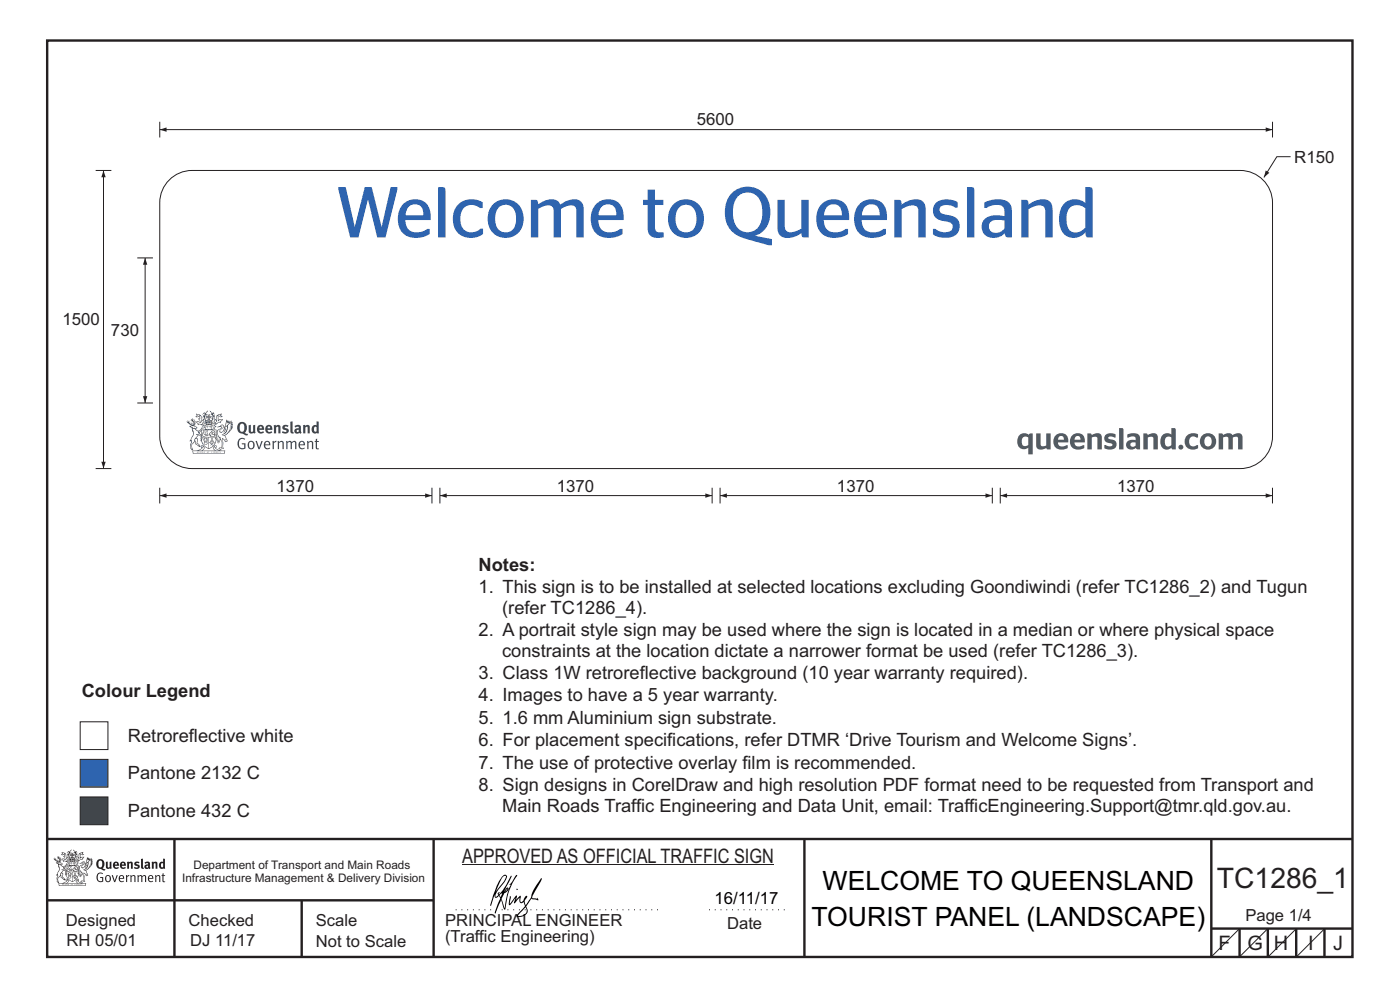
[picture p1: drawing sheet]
<svg xmlns="http://www.w3.org/2000/svg" width="297mm" height="210mm" viewBox="0 0 297 210" stroke-linecap="round" stroke-linejoin="round" font-family="sans-serif">
<defs><g id="words">
<text font-size="6" fill="#231f20" x="258.2" y="188.5">TC1286_1</text>
<g font-size="5.6">
<text x="174.5" y="188.9">WELCOME TO QUEENSLAND</text>
<text x="172.2" y="196.5">TOURIST PANEL (LANDSCAPE)</text>
</g>
<g font-size="4.2" fill="#231f20">
<text x="98.1" y="183">APPROVED AS OFFICIAL TRAFFIC SIGN</text>
<text x="258.5" y="201.6">F</text>
<text x="264.6" y="201.6">G</text>
<text x="270.3" y="201.6">H</text>
<text x="277.6" y="201.6">I</text>
<text x="282.8" y="201.6">J</text>
</g>
<g font-size="3.9" fill="#231f20">
<text x="101.5" y="121.1">Notes:</text>
<text x="101.5" y="125.8">1. This sign is to be installed at selected locations excluding Goondiwindi (refer TC1286_2) and Tugun</text>
<text x="106.5" y="130.2">(refer TC1286_4).</text>
<text x="101.5" y="134.9">2. A portrait style sign may be used where the sign is located in a median or where physical space</text>
<text x="106.5" y="139.3">constraints at the location dictate a narrower format be used (refer TC1286_3).</text>
<text x="17.3" y="147.9">Colour Legend</text>
<text x="101.5" y="144">3. Class 1W retroreflective background (10 year warranty required).</text>
<text x="101.5" y="148.8">4. Images to have a 5 year warranty.</text>
<text x="101.5" y="153.6">5. 1.6 mm Aluminium sign substrate.</text>
<text x="27.1" y="157.3">Retroreflective white</text>
<text x="101.5" y="158.3">6. For placement specifications, refer DTMR ‘Drive Tourism and Welcome Signs’.</text>
<text x="27.1" y="165.2">Pantone 2132 C</text>
<text x="101.5" y="163.1">7. The use of protective overlay film is recommended.</text>
<text x="101.5" y="167.9">8. Sign designs in CorelDraw and high resolution PDF format need to be requested from Transport and</text>
<text x="27.1" y="173.2">Pantone 432 C</text>
<text x="106.5" y="172.2">Main Roads Traffic Engineering and Data Unit, email: TrafficEngineering.Support@tmr.qld.gov.au.</text>
</g>
<g font-size="3.6" fill="#231f20">
<text x="147.8" y="26.5">5600</text>
<text x="274.6" y="34.5">R150</text>
<text x="13.3" y="69">1500</text>
<text x="23.5" y="71.4">730</text>
<text x="58.7" y="104.4">1370</text>
<text x="118.1" y="104.4">1370</text>
<text x="177.6" y="104.4">1370</text>
<text x="237" y="104.4">1370</text>
</g>
<text font-size="3.6" x="151.6" y="191.8">16/11/17</text>
<g font-size="3.5" fill="#231f20">
<text x="14" y="196.4">Designed</text>
<text x="40" y="196.4">Checked</text>
<text x="67" y="196.4">Scale</text>
<text x="94.4" y="196.3">PRINCIPAL ENGINEER</text>
<text x="154.3" y="197">Date</text>
<text x="264.2" y="195.4">Page 1/4</text>
<text x="14.1" y="200.6">RH 05/01</text>
<text x="40.3" y="200.6">DJ 11/17</text>
<text x="67" y="200.8">Not to Scale</text>
<text x="94.4" y="199.8">(Traffic Engineering)</text>
</g>
<g font-size="2.5" fill="#231f20">
<text x="41.1" y="184.3">Department of Transport and Main Roads</text>
<text x="38.6" y="187.1">Infrastructure Management &amp; Delivery Division</text>
</g>
</g></defs>
<g fill="none" stroke="#231f20" stroke-width=".51">
<path d="M10 8.6h276.9v194.4h-276.9zM10 178h277M37 178v25M92 178v25M170.7 178v24.9M257 178v25M10 191h82M64 191v12M257 197h30M263 197v6M269 197v6M275 197v6"/>
<path d="M281 197v6"/>
</g>
<path d="M96.7 193h43.3M150.4 193h16.9" fill="none" stroke="#231f20" stroke-width=".21" stroke-dasharray=".2 1" stroke-linecap="butt"/>
<g fill="#231f20">
<path d="M21.1 182.6a.94 .94 0 0 0 .2 1.4 .84 .84 0 0 0 0-1.4zM20.7 182.5a.92 .92 0 0 1 1.2-.1 .92 .92 0 0 1 .2 1.2l-.3 .6 .6 .2-.1 .2-.6-.1a1.41 1.41 0 0 1-1.3-1.2z" fill-rule="evenodd"/>
<path d="M22.5 182.8h.4v1.1l.1 .1 .3-.1v-1.1h.3l.1 1.4a1.27 1.27 0 0 1-1.2-.1z" fill-rule="evenodd"/>
<path d="M24.5 183.1l-.1 .3h.4l-.1-.3zM24.1 183a.66 .66 0 0 1 .9-.1 .66 .66 0 0 1 .2 .8h-.8v.2a.42 .42 0 0 0 .7 0l.1 .2a.79 .79 0 0 1-1.1 0 .79 .79 0 0 1 0-1.1z" fill-rule="evenodd"/>
<path d="M26 183.1l-.1 .3h.4l-.1-.3zM25.6 183a.66 .66 0 0 1 .8-.1 .66 .66 0 0 1 .3 .8h-.9l.1 .2a.42 .42 0 0 0 .6 0l.2 .2a.79 .79 0 0 1-1.1 0 .79 .79 0 0 1 0-1.1z" fill-rule="evenodd"/>
<path d="M26.9 182.9l.4-.1v.1a.46 .46 0 0 1 .5-.1 .46 .46 0 0 1 .4 .4v1.1h-.4v-1l-.2-.2-.2 .1v1.1h-.4z" fill-rule="evenodd"/>
<path d="M28.6 183l.5-.2 .5 .1-.1 .3-.5-.1-.1 .2a.56 .56 0 0 1 .7 .6 .56 .56 0 0 1-.8 .4l-.4-.1 .2-.3 .4 .1 .2-.1-.6-.4z" fill-rule="evenodd"/>
<path d="M29.9 182.2l.4-.1v1.8l.2 .4h-.3l-.2-.2z" fill-rule="evenodd"/>
<path d="M31.1 183.7v.3h.3v-.4zM30.7 183a.67 .67 0 0 1 .6-.2 .67 .67 0 0 1 .5 .5l.1 .8-.2 .3-.2-.2a.5 .5 0 0 1-.7 0 .5 .5 0 0 1 0-.7l.6-.1v-.3l-.6 .2z" fill-rule="evenodd"/>
<path d="M32.2 182.9l.3-.1 .1 .1a.46 .46 0 0 1 .5-.1 .46 .46 0 0 1 .3 .4v1.1h-.4v-1l-.1-.2-.3 .1v1.1h-.4z" fill-rule="evenodd"/>
<path d="M34.3 183.1l-.1 .7 .2 .2 .2-.1v-.7zM34.6 182.1l.4 .1v2.1l-.3-.1a.71 .71 0 0 1-1-.6 .71 .71 0 0 1 .9-.7z" fill-rule="evenodd"/>
<path d="M20.8 185.3l.7-.2 .4 .2-.2 .1a.69 .69 0 0 0-.8 .1 .69 .69 0 0 0-.2 .9l.3 .4 .5 .1h.2v-.6h-.4l-.1-.2h.7v.9a.96 .96 0 0 1-1.2-.1 .96 .96 0 0 1-.2-1.1z" fill-rule="evenodd"/>
<path d="M22.6 186a.57 .57 0 0 0-.1 .6 .57 .57 0 0 0 .6 .3 .7 .7 0 0 0-.2-1.1zM22.5 185.8a.69 .69 0 0 1 1.1 .6 .69 .69 0 0 1-1.1 .5 1.04 1.04 0 0 1 0-1.1z" fill-rule="evenodd"/>
<path d="M23.7 185.7l.2-.1 .4 1.3 .4-1.2h.3l-.6 1.4h-.2z" fill-rule="evenodd"/>
<path d="M25.6 185.8l-.2 .4h.7l-.2-.4zM25.4 185.8a.59 .59 0 0 1 .7-.1 .59 .59 0 0 1 .2 .7l-.9 .1a.45 .45 0 0 0 .3 .4 .45 .45 0 0 0 .5-.1l.1 .2a.74 .74 0 0 1-1-.1 .74 .74 0 0 1 .1-1.1z" fill-rule="evenodd"/>
<path d="M26.7 185.7l.2-.1 .1 .3 .5-.3-.1 .3-.4 .2v1h-.2z" fill-rule="evenodd"/>
<path d="M27.6 185.7l.2-.1 .1 .2a.45 .45 0 0 1 .5-.2 .45 .45 0 0 1 .3 .4v1.1h-.2v-1.1l-.2-.2-.4 .2v1.1h-.2z" fill-rule="evenodd"/>
<path d="M29.1 185.7l.3-.1v.2l.4-.2 .4 .3 .3-.3a.37 .37 0 0 1 .5 .4v1.1h-.2v-1.1l-.2-.2-.4 .2v1.1h-.2v-1.1l-.2-.2-.4 .2v1.1h-.2z" fill-rule="evenodd"/>
<path d="M31.8 185.8l-.2 .4h.7l-.2-.4zM31.5 185.8a.59 .59 0 0 1 .8-.1 .59 .59 0 0 1 .2 .7l-.9 .1a.45 .45 0 0 0 .3 .4 .45 .45 0 0 0 .5-.1l.1 .2a.74 .74 0 0 1-1-.1 .74 .74 0 0 1 0-1.1z" fill-rule="evenodd"/>
<path d="M32.9 185.7l.2-.1 .1 .2a.45 .45 0 0 1 .4-.2 .45 .45 0 0 1 .4 .4v1.1h-.2v-1.1l-.2-.2-.4 .2v1.1h-.3z" fill-rule="evenodd"/>
<path d="M34.5 185.3l.2-.1v.5h.4l-.1 .1h-.3v1v.1h.3l-.1 .2-.4-.1v-1.2h-.2v-.1h.2z" fill-rule="evenodd"/>
<path d="M13.2 180.9l.5 .2-.6 .2 .3-.3zM13.7 181.2l.3 .1 .1 1 .3-.5 .1 .5h-.2l-.1 .3-.7 .1v-.3l-.4-.1 .3-.1 .6 .2-.4-.7h.2zM13.2 180.7v.4l-.3 .2 .3 .1 .4-.2 .1 .4-.3 .2 .2 .1 .2 .4-.4-.2-.4 .1 .5 .6 .2-.1 .8 .1-.6 .6 .2 .1 .6-.2-.1-.3 .3-.2h-.2l-.1 .5-.5 .1 .5-.7h-.5l.6-.2-.4 .1 .3-.3-.1-.6-.1-.1-.3 .5v-.2a.8 .8 0 0 0-.9-1.1z" fill-rule="evenodd"/>
<path d="M17 181.1l.5-.2-.3 .2 .4 .2zM16.8 181.2h.1l.1 .9 .3-.2 .4-.1-.3 .3v.2h-.4l-.3 .3-.1-.3h-.3l.1-.2-.1-.4 .4 .6 .1-.1zM16.3 181.5l-.1 .9 .4 .1h-.6l.6 .1-.2 .1h-.3l.4 .4h-.2v.4l-.5-.9 .5 1 .4-.6-.4-.2 .9-.5 .2 .1 .4-.5 .1-.2-.8 .2-.1-.7 .4 .2 .5-.1-.4-.2 .2-.3a.88 .88 0 0 0-1 1.2z" fill-rule="evenodd"/>
<path d="M15.5 182.9l.3 .2h-.2v.3l-.1-.3h-.1h.2z" fill-rule="evenodd"/>
<path d="M15.1 182.9l.2 .2h-.2v.3v-.3h-.2h.2z" fill-rule="evenodd"/>
<path d="M14.9 182.8h.9l.1 .7-.3 .1-.8-.1zM14.8 182.4l-.2 1.3h1.4l-.2-1.3-.1 .2h-.8z" fill-rule="evenodd"/>
<path d="M14.9 184.5v.2l.3-.1-.1-.1zM14.4 183.8l.2 .2-.3 .2v.5l.2 .1 .3-.1-.4-.4 .3 .2 .4-.1-.2-.4 .2-.2zM14.3 183.7h.9a.5 .5 0 0 0 .1 .8l-.3 .3a.47 .47 0 0 1-.7 0 .47 .47 0 0 1 0-.7l.1-.1z" fill-rule="evenodd"/>
<path d="M15.6 184.2l.1-.1a.33 .33 0 0 1 .5-.2 .33 .33 0 0 1 .1 .5l-.3-.1 .2-.2-.4 .1h-.1l.2 .1 .1 .2h.3v.3h-.6l.1-.2h-.3zM15.5 184.2l-.1 .4h.2l-.1 .3h.9v-.3a.44 .44 0 0 0 0-.7 .44 .44 0 0 0-.7 .1z" fill-rule="evenodd"/>
<path d="M15.7 185.7l.4 .1zM15.9 185.2l.1 .4h-.2zM15.9 185.1l-.3 .7-.3 .2a.98 .98 0 0 1 1.1 .1z" fill-rule="evenodd"/>
<path d="M15.6 186l.3 .2v-.2h.2l-.2 .5v-.2l-.3 .1 .2-.2z" fill-rule="evenodd"/>
<path d="M15 185.3l.1 .1-.2 .3zM14.6 185.9h.4a.22 .22 0 0 1-.2 .3 .22 .22 0 0 1-.2-.3zM14.5 185.3l.2 .4zM14.6 185.8l.4 .1zM14.7 185.2l.2 .1-.1 .4zM14.4 185.2l.1 .5a.36 .36 0 0 0 0 .5 .36 .36 0 0 0 .5 0 .36 .36 0 0 0 .1-.5 .41 .41 0 0 0-.1-.5 .41 .41 0 0 0-.6 0z" fill-rule="evenodd"/>
<path d="M14.6 184.1l.2 .2z" fill-rule="evenodd"/>
<path d="M18.3 183.4l.1-.1v.4l-.5 .4z" fill-rule="evenodd"/>
<path d="M17.5 182.9l.2-.1 .3 .2-.7 .8-.1 .3 .3 .1a1.07 1.07 0 0 0 .7-.9l.4-.3v.2a1.36 1.36 0 0 1-1 1.3 1.32 1.32 0 0 0 1.2-1.6l.5-.7-.2 .5 .4-.2-.4 .4 .4-.2-.4 .5 .4-.1-.5 .2h.4l-.4 .2h.4l-.4 .1 .1 .1h-.2l.1 .2-.3 .1a.82 .82 0 0 1-.9 .6l.3 .1 .5 1h-.3l-.2-.4-.4-.2 .1 1.8 .2 .1-.6 .2-.2-.2 .5-.1v-.2a2.24 2.24 0 0 0-.7-2.1l-.1-.2a.7 .7 0 0 1 .7-1l.1-.2zM16.6 184.6l.4 1.2 .2-.8 .2 .3-.3 .7-.4-.8h-.1l.1-.2zM18.5 182.2l.1 .3 .2-.2v.3l.2-.3v.2l-.8 .6zM16.8 183.2l.7-.1 .1 .2a.87 .87 0 0 0-.8 .6 .87 .87 0 0 0 .2 .9l.2 .4-.1 .5-.3-1.1-.2-.1-.1 .1 .1 .3-.2 .3 .3 .1 .2 .7h.3l.3-.6a1.61 1.61 0 0 1 .1 1.4h-.3l-.2 .3h.2l.1 .2 .2-.2h.5l-.2-.3-.1-1.5 .2 .1a.4 .4 0 0 0 .2 .4 .4 .4 0 0 0 .5-.1l-.5-1 .8-.6 .1-.3h.3l-.1-.1 .3-.3h-.2l.2-.3-.1 .1 .1-.3-.1 .1 .1-.4h-.1l.1-.3v-.1l-.2 .2-.1-.4-.2 .4-.1-.4-.1 .2-.2-.3v.3l-.2-.4-.4 1.6a.58 .58 0 0 1-.8 .6l.7-.8v-.4h-.4z" fill-rule="evenodd"/>
<path d="M18.2 185.4l.3 .1z" fill-rule="evenodd"/>
<path d="M12.5 187.5h5.7l-.1 .3h-5.5zM13.5 187.4l.5-.3 .4-.4v.1l.1 .1-.3 .4zM14 186.6h.3l-.2 .2zM16.3 186.7l.3 .4 .6 .3h-.6l-.3-.2-.1-.3zM16.4 186.6h.2l-.1 .2zM12.4 187.4l.1 .5h5.7l.1-.5-.8-.1-.6-.2-.3-.2 .1-.4a.47 .47 0 0 0-.6 .3 .47 .47 0 0 0 .4 .6h-2.3a.47 .47 0 0 0 .4-.6 .47 .47 0 0 0-.6-.3l.1 .4-.3 .2-.6 .2z" fill-rule="evenodd"/>
<path d="M13.3 187.6v.1zM13.3 187.5l-.1 .3h.2z" fill-rule="evenodd"/>
<path d="M13.5 187.5l.1 .3 .1-.3v.3z" fill-rule="evenodd"/>
<path d="M13.9 187.5l.1 .3zM13.8 187.5v.3l.2-.1v-.1z" fill-rule="evenodd"/>
<path d="M14.2 187.6l.1 .1zM14.2 187.5l-.1 .3h.3z" fill-rule="evenodd"/>
<path d="M14.4 187.5h.2l.1 .3h-.3z" fill-rule="evenodd"/>
<path d="M15.1 187.6v.1zM15.1 187.5l-.1 .3h.2z" fill-rule="evenodd"/>
<path d="M15.2 187.5h.3l-.1 .3z" fill-rule="evenodd"/>
<path d="M15.8 187.5h.2l-.1 .3z" fill-rule="evenodd"/>
<path d="M16.1 187.5l.1 .3z" fill-rule="evenodd"/>
<path d="M16.3 187.5l.1 .3zM16.3 187.5v.3l.2-.1v-.1z" fill-rule="evenodd"/>
<path d="M16.6 187.5h.2v.3h-.2z" fill-rule="evenodd"/>
<path d="M16.9 187.5l.1 .3h-.1z" fill-rule="evenodd"/>
<path d="M17.1 187.5l.1 .3z" fill-rule="evenodd"/>
<path d="M17.3 187.5l.1 .3z" fill-rule="evenodd"/>
<path d="M14.9 182.1a.71 .71 0 0 1 .9 .1zM15.6 182.2l.2 .2zM15 182.2l.3 .1zM14.8 182.3l.1 .1zM15.2 181.9h.3zM15.2 181.3h.1v.2zM15.2 181h.2v.2zM15.3 181.6l.1 .2h-.2zM15.4 181.3l.1 .2zM15 181.3l.1 .2h-.1zM15.6 181.3h.1v.2zM14.4 180.6l-.3 .3 .5-.2v.5l-.3-.1-.1 .6 .2-.5 .3 .9v.4h1.2v-.4l.4-.9 .2 .4-.2-.6-.2 .1v-.4l.3 .2-.2-.4-.2 .3-.5-.6v.1a.41 .41 0 0 1 .3 .4 .41 .41 0 0 1-.2 .4l.2-.2a1 1 0 0 1 0 1.1l-.2-.1-.1-.3h.4l-.2-.2 .2-.3-.3 .2v-.5l-.3 .2-.2-.2 .1 .4-.4-.1 .1 .3-.1 .2h.4l-.1 .3-.3 .1a.93 .93 0 0 1 .1-1.1l.1 .3v-.4h-.2l.4-.6-.5 .5-.1-.1z" fill-rule="evenodd"/>
<path d="M12.4 183.4l.4 .1 .6 .5v.3a.83 .83 0 0 1 .6 1.1v-.2a.8 .8 0 0 0-1-.8l.4 .2-.6 .7-.1 .5a.95 .95 0 0 0-.3 1.3l-.1-.1a.77 .77 0 0 1 .1-1.1l-.1-.5-.1 .1 .2-.5a1.31 1.31 0 0 0 0-1.6zM13 185.3h.3l-.1 .8 .5 .4-.2-.1a.68 .68 0 0 1-.6-.8zM12.1 183a.68 .68 0 0 1 1 .3l-.5 .1-.1-.3zM11.4 182.1a1.19 1.19 0 0 0 1 .8h-.5l.4 .4 .1 .6a.9 .9 0 0 1-.2 1.2l-.3 .6 .3-.1v.2a1.04 1.04 0 0 0-.1 1.2l.2 .3h.3l-.1-.2a.8 .8 0 0 1 .2-1.1l.1-.3a.89 .89 0 0 0 1.1 .9l-.6-.6 .1-.8-.3-.1 .4-.5 .4 .3 .1 .8a1.01 1.01 0 0 0-.3-1.4l.3-.5-.4 .3a.41 .41 0 0 1 .4-.5h-.1l-.5 .2-.5-.3 .3-.1a.5 .5 0 0 0-.5-.5l.3-.3-.3 .1 .3-.4-.1-.2-.1 .3-.1-.6-.1 .4-.1-.6-.1 .3-.3-.2 .3 .3-.3-.1a.62 .62 0 0 1 .5 .9l-.1-.4v.4l-.3-.1v-.4l-.1 .3-.1-.3-.2 .2v-.5l-.1 .3-.1-.4v.4z" fill-rule="evenodd"/>
<path d="M12.6 183.1l.1-.1 .2 .2z" fill-rule="evenodd"/>
<path d="M14 183.6h2.7v1l-.1-.9h-2.5v1.2h2.5v-.3v.6v-.2h-1.2v2a2.13 2.13 0 0 0 1.3-1.8 1.69 1.69 0 0 1-1.6 1.8l-.6-.4-.4-.6-.1-1.2v.6l.4 .8 .9 .8v-2h-1.2z" fill-rule="evenodd"/>
<circle cx="17.7" cy="182.9" r=".08"/>
</g>
<g fill="#000001">
<path d="M107.5 188.7l.2-.2-.5 .7zM106.3 189.5l.3 .1-.4 .7-.2-.4zM106.8 185.9l.5-.1a9.3 9.3 0 0 1-2 3.2l-.1 .2 1-2.5zM106.5 186a14.7 14.7 0 0 0-2.2 4.9l-.3 1.1 .1 .2 .8-2.4a.42 .42 0 0 0 .2 .7 .42 .42 0 0 0 .6-.3l.2-.2 .2 .6-1.1 3.1h.2l1.1-2.8 .6 1.9 .2 .2 .2-.5a13.5 13.5 0 0 1 2-6.2l.4-.6-.1-.1-1.6 2.1 .4-.1a14.9 14.9 0 0 0-1.3 5.1l-.4-1.2a1.39 1.39 0 0 1 .2-1.8l.1-.2a.92 .92 0 0 0 .8-1.2 .75 .75 0 0 0-.8 .7l-.1 .2 1.6-3.4h-.1l-.4 .7a10.5 10.5 0 0 1-2.2 3.2l.2-.4a.32 .32 0 0 0-.4 .2 .32 .32 0 0 0 .1 .4l-.5 .4a3.2 3.2 0 0 1 1.1-2.3l.5-.6a2.49 2.49 0 0 0 .7-1.6l-.3-.2z" fill-rule="evenodd"/>
<path d="M111.5 192.4a1.15 1.15 0 0 1 .1 1.3 1.15 1.15 0 0 1-1.2 .6h-.5zM108.1 190.1l-.2 1.7 .3 .2 1.2-1.5-.3 1.1 1.1-1.2a.94 .94 0 0 0 .4 1.2l.5-.3 .3 .9-1.2 1.3a.98 .98 0 0 0-.5 1 1.9 1.9 0 0 0 2.3-1.3l-.1-.3a1.02 1.02 0 0 1 .3-1.4l.5-.9 1.5 .3-.2-.5v.3l-1.1-.2v-.2l2-3.6 .1-.3-.1-.1-1.8 2.7a6.6 6.6 0 0 1-1.5 3l-.2-.2a1.01 1.01 0 0 1 .4-1.4l.1-.3-.3-.1-.3 .4-.2 .6-.6 .4-.1-.4 .1-.9-.2-.1-.8 .9 .2-.9-.2-.1-1.4 1.8 .3-1.4v-.2z" fill-rule="evenodd"/>
<path d="M109.6 188.5l.3 .3h-.3z" fill-rule="evenodd"/>
</g>
<path d="M17 153.1h5.9v5.9h-5.9z" fill-rule="evenodd" fill="#fff" stroke="#231f20" stroke-width=".21"/>
<path d="M17 169.1h5.9v5.8h-5.9z" fill="#3d4952" stroke="#231f20" stroke-width=".21"/>
<path d="M17 161.1h5.9v5.9h-5.9z" fill="#2e64af" stroke="#231f20" stroke-width=".21"/>
<path d="M22 36.2v63.2M29.1 54.7h3.4M98.1 183.5h66.1M263 197l-6 6M269 197l-6 6M275 197l-6 6M281.1 197l-6 6" fill="none" stroke="#231f20" stroke-width=".21"/>
<g fill="#231f20">
<path d="M22 36.2l.4 1.4h-.9z"/>
<path d="M21.5 98h.9l-.4 1.4z"/>
</g>
<path d="M30.8 54.7v30.8" fill="none" stroke="#231f20" stroke-width=".21"/>
<g fill="#231f20">
<path d="M30.8 54.7l.5 1.5h-1z"/>
<path d="M30.3 84h1l-.5 1.5z"/>
</g>
<path d="M20.3 36.2h3.3M36.3 37.8a6.8 6.8 0 0 1 4.4-1.6h222.4a6.9 6.9 0 0 1 6.9 6.8v49.6a6.9 6.9 0 0 1-6.9 6.8h-222.4a6.9 6.9 0 0 1-6.8-6.8v-49.6a6.8 6.8 0 0 1 2.4-5.2zM20.3 99.4h3.3M93.3 105.1h57.8" fill="none" stroke="#231f20" stroke-width=".21"/>
<g fill="#231f20">
<path d="M149.6 104.7l1.5 .4-1.5 .5z"/>
<path d="M93.3 105.1l1.5-.4v.9z"/>
</g>
<path d="M33.9 25.8v3.4M33.9 27.5h236.1M151.1 103.5v3.3" fill="none" stroke="#231f20" stroke-width=".21"/>
<g fill="#231f20">
<path d="M33.9 27.5l1.4-.5v1z"/>
<path d="M268.5 27l1.5 .5-1.5 .5z"/>
</g>
<path d="M270 25.8v3.4M29.1 85.5h3.4" fill="none" stroke="#231f20" stroke-width=".21"/>
<path d="M43.7 89.4a.85 .85 0 0 1 1.2 .1l-.6-.2-.6 .2zM44.6 89.5l.3 .2zM43.9 89.5l.4 .1zM43.6 89.6l.2 .1h-.2zM44.1 89.1h.3zM44.1 88.4l.1 .2zM44.2 88h.2v.2zM44.2 88.7l.2 .2h-.2zM44.4 88.4h.1v.2h-.2zM43.8 88.4l.2 .2h-.2zM44.6 88.4h.1v.2h-.2zM43.2 87.6l-.3 .3 .5-.2v.5h-.3l-.2 .6 .3-.5 .4 1-.1 .5 .8-.1 .7 .1v-.5l.4-1 .2 .4-.1-.6-.2 .1v-.5l.3 .2-.3-.4-.2 .3-.6-.7v.1a.49 .49 0 0 1 .4 .4 .49 .49 0 0 1-.2 .5l.2-.2a1.19 1.19 0 0 1 0 1.3l-.3-.1-.2-.4 .6 .1-.2-.3 .2-.3-.4 .1-.1-.1 .1-.4-.3 .2-.3-.2 .1 .4h-.5l.2 .3-.2 .3 .5-.1-.1 .4-.3 .1a1.11 1.11 0 0 1 0-1.3l.2 .3-.1-.4h-.1l.4-.7-.5 .6-.2-.2z" fill="#39474f"/>
<g fill="#3d4952">
<path d="M52.8 90.2l.4-.1v1.3l.2 .2 .3-.1v-1.3l.4-.1 .1 1.7-.3 .2-.1-.2a.59 .59 0 0 1-.7 .1 .59 .59 0 0 1-.3-.6z"/>
<path d="M58.1 90.2l.4-.1v.2a.55 .55 0 0 1 .6-.2 .55 .55 0 0 1 .4 .5v1.3h-.4v-1.1l-.2-.3-.3 .2v1.2h-.5z"/>
<path d="M60.1 90.3l.5-.2 .6 .2-.1 .3-.6-.1-.1 .2a.63 .63 0 0 1 .8 .5 .63 .63 0 0 1-.4 .7l-1-.1 .2-.4 .1 .1a.4 .4 0 0 0 .7-.1l-.1-.1a.63 .63 0 0 1-.7-.3 .63 .63 0 0 1 .1-.7z"/>
<path d="M61.6 89.5l.5-.1v2.1l.2 .4h-.4l-.3-.2z"/>
<path d="M64.3 90.2l.4-.1v.2a.55 .55 0 0 1 .6-.2 .55 .55 0 0 1 .4 .5v1.3h-.4v-1.1l-.2-.3-.3 .2v1.2h-.5z"/>
<path d="M50.8 93.1l.3-.2h.5l.4 .2-.1 .2a.75 .75 0 0 0-.9-.1 .75 .75 0 0 0-.3 .9 .76 .76 0 0 0 .3 .8 .76 .76 0 0 0 .8 .1v-.7h-.5v-.3h.8v1.1a1.17 1.17 0 0 1-1.5-.1 1.17 1.17 0 0 1-.1-1.5z"/>
<path d="M54.2 93.6l.3-.1 .5 1.5 .5-1.4h.2l-.6 1.7h-.3z"/>
<path d="M57.8 93.6l.2-.1 .1 .3 .6-.3-.1 .3-.5 .2v1.3h-.3z"/>
<path d="M58.9 93.6l.2-.1 .1 .3a.53 .53 0 0 1 .6-.3 .53 .53 0 0 1 .4 .5v1.3h-.3v-1.4l-.2-.1-.5 .2v1.3h-.3z"/>
<path d="M60.7 93.6l.2-.1 .1 .3 .5-.3 .4 .3 .2-.2a.47 .47 0 0 1 .5-.1 .47 .47 0 0 1 .3 .5v1.3h-.3v-1.3l-.2-.2-.5 .2v1.3h-.2v-1.4l-.3-.1-.4 .2v1.3h-.3z"/>
<path d="M65.1 93.6l.3-.1v.3a.53 .53 0 0 1 .6-.3 .53 .53 0 0 1 .5 .5v1.3h-.3v-1.4l-.3-.1-.4 .2v1.3h-.3z"/>
<path d="M67 93.1h.3v.5h.4l-.1 .2h-.3v1.1v.2h.3l-.1 .2-.5-.1v-1.4h-.2v-.2h.2z"/>
<path d="M44.5 90.2l.3 .3h-.2v.3l-.1-.3h-.1h.1z"/>
<path d="M44 90.2v.3h.2h-.2v.3v-.3h-.2h.2z"/>
<path d="M44.7 94l.2 .2 .2-.1-.1-.2 .2 .1v.2l-.1-.1-.1 .2 .2 .1-.2 .1-.1-.2-.3 .1 .3-.1z"/>
<path d="M43.4 91.7l.3 .1v.1z"/>
<path d="M47.8 90.9l.2-.1-.2 .6-.4 .3z"/>
<path d="M47.7 93.2l.3 .2h-.2z"/>
<path d="M42.1 95.8l.1 .3 .2-.3a.17 .17 0 0 1 0 .2 .17 .17 0 0 1-.3 0 .17 .17 0 0 1 0-.2z"/>
<path d="M43.2 95.8l.1 .1 .2-.1-.1 .1 .1 .2-.2-.2-.1 .2 .1-.2z"/>
<path d="M44.2 95.8h.2v.3z"/>
<path d="M44.9 95.8h.2l-.1 .3h-.1z"/>
<path d="M45.2 95.8l.1 .3h-.1z"/>
<path d="M45.8 95.8h.2v.3h-.2z"/>
<path d="M46.1 95.8l.2 .3h-.2z"/>
<path d="M46.4 95.8l.1 .3h-.1z"/>
<path d="M46.7 95.8h.1l-.1 .3z"/>
<path d="M41 90.5l.2-.1 .2 .2z"/>
<path d="M42.7 91.1h3.2v1.2l-.1-.1v-1h-3v1.5h3v-.4v.7v-.2h-1.5v2.3a2.53 2.53 0 0 0 1.6-2.1 2.09 2.09 0 0 1-1.8 2.2 2.39 2.39 0 0 1-1.4-2.7l.1 .7a2.24 2.24 0 0 0 1.4 1.9v-2.3h-1.4z"/>
<path d="M51.1 90a1.32 1.32 0 0 0 .1 1.6l.4-.1a1.1 1.1 0 0 0-.2-1.6zM50.6 89.8a1.09 1.09 0 0 1 1.4-.1 1.09 1.09 0 0 1 .4 1.4l-.5 .7 .7 .2-.1 .3h-.4l-.5-.3a1.33 1.33 0 0 1-1.2-.8 1.33 1.33 0 0 1 .2-1.4z"/>
<path d="M55.2 90.5l-.2 .4h.6l-.2-.4zM54.7 90.4a.79 .79 0 0 1 1-.2 .79 .79 0 0 1 .3 1h-1l.2 .4 .6-.1 .2 .2a.94 .94 0 0 1-1.3 0 .94 .94 0 0 1 0-1.3z"/>
<path d="M56.9 90.5l-.1 .4h.5l-.1-.4zM56.5 90.4a.79 .79 0 0 1 1-.2 .79 .79 0 0 1 .3 1h-1l.1 .4 .7-.1 .2 .2a.94 .94 0 0 1-1.4 0 .94 .94 0 0 1 .1-1.3z"/>
<path d="M63 91.3v.3l.4-.1v-.3zM62.5 90.4a.79 .79 0 0 1 .8-.3 .79 .79 0 0 1 .5 .6v.8l.2 .2-.2 .3-.3-.2a.58 .58 0 0 1-.9 0 .58 .58 0 0 1 .3-.9l.5-.1v-.2l-.7 .1z"/>
<path d="M66.7 90.6l-.1 .8 .3 .2 .3-.1v-.9zM67.2 89.4h.4l.1 2.5-.5-.1a.8 .8 0 0 1-1-.1 .8 .8 0 0 1 0-1 .69 .69 0 0 1 1-.5z"/>
<path d="M52.9 93.9a.65 .65 0 0 0-.1 .8 .65 .65 0 0 0 .8 .3 .7 .7 0 0 0 .1-.8 .7 .7 0 0 0-.6-.4zM52.7 93.7a.82 .82 0 0 1 1.1 0 .82 .82 0 0 1 .2 1.1 .8 .8 0 0 1-1.2 .4 .8 .8 0 0 1-.2-1.2z"/>
<path d="M56.5 93.8l-.2 .5h.8a.41 .41 0 0 0-.2-.5 .41 .41 0 0 0-.4 0zM56.2 93.7a.7 .7 0 0 1 .9-.1 .7 .7 0 0 1 .3 .9h-1.1a.54 .54 0 0 0 .3 .6 .54 .54 0 0 0 .6-.2l.1 .2a.88 .88 0 0 1-1.2-.1 .88 .88 0 0 1 .1-1.3z"/>
<path d="M63.8 93.8l-.2 .5h.8a.41 .41 0 0 0-.1-.5 .41 .41 0 0 0-.5 0zM63.5 93.7a.7 .7 0 0 1 .9-.1 .7 .7 0 0 1 .3 .9h-1.1a.54 .54 0 0 0 .3 .6 .54 .54 0 0 0 .7-.2l.1 .2a.88 .88 0 0 1-1.3-.1 .88 .88 0 0 1 .1-1.3z"/>
<path d="M41.8 87.9l.6 .2-.7 .3 .3-.3zM42.3 88.2l.3 .2 .2 1.2 .4-.6-.1 .4 .1 .1-.2 .1-.1 .4h-.8v-.3l-.4-.1 .3-.1 .7 .2-.5-.8 .3-.1zM41.7 87.7l-.1 .2 .2 .2-.4 .3a.59 .59 0 0 0 .8-.1l.1 .4-.3 .3h.2l.3 .6-.5-.2-.5 .1 .1 .1a.34 .34 0 0 1 .4 .5l.1 .1 .2-.2 1 .2-.7 .7 .9-.1v-.4l.2-.3-.3 .3v.3l-.6 .2 .6-.8h-.6l.8-.3-.6 .1 .1-.2h.2l.1-.2-.1-.6-.1-.1-.4 .5v-.2a.97 .97 0 0 0-1.1-1.3z"/>
<path d="M46.2 88.1l.7-.2-.3 .2 .4 .3zM46 88.3l.2-.1v1.2l.4-.3 .5-.1-.4 .3 .1 .3-.3-.1-.6 .4-.1-.3-.3-.1 .1-.2-.2-.4 .5 .6h.1zM45.4 88.7v1l.4 .1h-.8l.5 .2 .3-.1-.2 .2h-.4l.5 .4h-.2v.4l-.3-.7-.4-.2 .7 1.1 .1-.4 .3-.3-.4-.2 1-.6 .3 .1 .1-.3 .3-.3 .1-.2-1 .2v-.8l.4 .2 .6-.2-.5-.2 .3-.3a1.04 1.04 0 0 0-1.2 1.4z"/>
<path d="M43.8 90.2l.4-.1 .1 .2 .1-.2 .4 .1 .1 .8-.3 .1-.9-.1zM43.7 89.7l-.2 1.5h1.6l-.2-1.5-.1 .2h-1z"/>
<path d="M43.7 92.2l.1 .2 .3-.1-.1-.2zM43.2 91.4l.2 .2-.4 .3v.5l.3 .1 .4-.1-.5-.5 .3 .2 .5-.1-.2-.4 .2-.2zM43 91.3l.6 .1 .6-.1a.97 .97 0 0 0 0 1.1l-1 .2-.3-.1v-.7l.3-.2z"/>
<path d="M44.6 91.9l.4-.4a.32 .32 0 0 1 .5 .1 .32 .32 0 0 1-.4 .4v-.2l.3-.1h-.1l-.6 .2h.3v.3h.4v.3h-.7l.2-.2-.4-.1zM44.5 91.8l-.2 .5h.3l-.1 .3h1.1v-.3a.52 .52 0 0 0 0-.8 .52 .52 0 0 0-.8 .1z"/>
<path d="M44.7 93.6h.5v.1h-.5zM45 93l.1 .5h-.3zM45 92.9l-.4 .8-.3 .3a1.4 1.4 0 0 1 1.4 .1l-.4-.3z"/>
<path d="M43.9 93.2l.1 .1-.2 .3zM43.4 93.9h.5a.26 .26 0 0 1-.3 .3 .26 .26 0 0 1-.2-.3zM43.3 93.1l.2 .5zM43.4 93.7l.5 .1zM43.5 93l.3 .1-.1 .5zM43.2 93.1l.1 .6a.44 .44 0 0 0 .1 .5 .44 .44 0 0 0 .6 0v-.6l.1-.3a.52 .52 0 0 0-.4-.4 .52 .52 0 0 0-.5 .2z"/>
<path d="M46.9 90.3l.2-.1 .3 .2-.1 .3-.7 .6v.4l.3 .1a1.27 1.27 0 0 0 .8-1.1l.5-.3a1.72 1.72 0 0 1-1.2 1.8h.1a1.66 1.66 0 0 0 1.2-1.7 .6 .6 0 0 1 .5-.7l.2-.3-.2 .6 .4-.3-.4 .5 .4-.2-.4 .5 .4-.1-.5 .3 .4-.1-.4 .3h.4l-.5 .1 .2 .1-.3 .1 .2 .2-.4 .1a.98 .98 0 0 1-1.1 .7l.4 .1 .6 1.2-.4 .1-.2-.6-.5-.2 .1 2.1 .2 .1-.4 .1-.3 .2 .1-.2-.3-.1h.6a2.76 2.76 0 0 0-.8-2.8 .83 .83 0 0 1 .5-1.3l.3-.3zM45.8 92.2l.5 1.6 .3-1 .1 .3-.4 .8-.4-.9-.2 .1 .2-.5zM48.1 89.4l.1 .5 .2-.3v.3l.2-.3v.2l-.9 .8zM46 90.6h.9v.2l-.3 .2a1.08 1.08 0 0 0-.2 1.8l-.1 .8-.3-1.3-.2-.2-.2 .2 .2 .1v.4l-.2 .2a1 1 0 0 1 .6 1h.3l.3-.7a1.92 1.92 0 0 1 .2 1.7h-.5l-.1 .3 .2-.1 .2 .3 .1-.2 .6-.1-.2-.3 .1-.9-.2-.9 .4 .3a.33 .33 0 0 0 .2 .4 .33 .33 0 0 0 .4-.2l-.5-1.2 1-.7-.1-.1 .2-.1v-.1l.3-.1-.2-.1 .4-.3h-.1l.2-.3h-.2l.2-.3-.2 .1 .2-.5-.2 .1 .1-.4v-.1l-.2 .2-.1-.5-.3 .5-.1-.5-.1 .3-.2-.4v.3l-.3-.4-.5 1.9a.68 .68 0 0 1-.9 .7l.5-.6a.5 .5 0 0 0 .2-.9h-.4z"/>
<path d="M40.9 95.7h6.7l-.1 .4h-6.5zM42.1 95.6l.6-.3 .4-.5 .1 .1 .1 .2-.4 .4zM42.7 94.6h.3l-.1 .4zM45.4 94.8l.5 .5 .6 .3h-.7l-.3-.3-.2-.2zM45.6 94.6h.2l-.1 .4zM40.8 95.6l.1 .7h6.8l.1-.7a2.87 2.87 0 0 1-2-.5l.2-.5a.53 .53 0 0 0-.8 .3 .53 .53 0 0 0 .4 .7h-2.7a.53 .53 0 0 0 .5-.7 .53 .53 0 0 0-.8-.3l.2 .5a2.86 2.86 0 0 1-2 .5z"/>
<path d="M41.9 95.8v.2zM41.9 95.8l-.2 .3h.3z"/>
<path d="M42.6 95.8l.1 .1v.1zM42.5 95.8v.3a.19 .19 0 0 0 .2-.1 .19 .19 0 0 0 0-.2 .19 .19 0 0 0-.2 0z"/>
<path d="M43 95.8v.2zM43 95.8l-.2 .3h.4z"/>
<path d="M44 95.8v.2zM44 95.8l-.2 .3h.4z"/>
<path d="M45.5 95.8l.1 .1v.1zM45.4 95.8v.3a.19 .19 0 0 0 .3-.1 .19 .19 0 0 0 0-.2 .19 .19 0 0 0-.3 0z"/>
<path d="M40.8 90.9l.5 .1 .3 .3a.49 .49 0 0 1 .4 .6 1.11 1.11 0 0 1 .8 1.1v.3l-.1-.3a.95 .95 0 0 0-1.1-.9l.1 .2h.3l-.7 .8-.1 .5a1.18 1.18 0 0 0-.4 1.7l-.3-.3v-.8l.3-.4-.1-.5-.2 .1 .2-.4a1.64 1.64 0 0 0 .1-2.1zM41.5 93.1h.3l-.1 1 .6 .5-.2-.2a.81 .81 0 0 1-.7-.9zM40.5 90.5l.1-.1a.78 .78 0 0 1 1.1 .4l-.7 .1-.1-.4-.2 .1zM39.6 89.3l.3 .5 .9 .5h-.6l.5 .4v.6a1.26 1.26 0 0 1-.2 1.7l-.3 .5a.33 .33 0 0 1 .4 .3 .33 .33 0 0 1-.3 .4l.1 1h.1l.1 .3 .4-.1-.1-.1a.95 .95 0 0 1 .3-1.4l.2-.2a.83 .83 0 0 0 .7 .9l.2 .2 .3-.1-.3-.4-.5-.3a.87 .87 0 0 0 0-1l-.2-.1 .4-.4a.43 .43 0 0 1 .6 .1 .43 .43 0 0 1-.1 .6l.2 .5a1.17 1.17 0 0 0 0-1.5l-.3-.3 .3-.6-.5 .5-.1-.3 .6-.3-.1-.1a.74 .74 0 0 1-1.2-.2h.4l.1-.3-.7-.4 .3-.3-.3 .1 .3-.6-.1-.1-.2 .4 .1-.6-.2-.2v.5l-.2-.7-.1 .4-.3-.2 .3 .4-.4-.2a.88 .88 0 0 1 .6 1l-.1-.4v.4l-.3-.1v-.4l-.1 .4-.2-.4-.1 .2-.1-.5-.1 .3-.1-.5v.5z"/>
<circle cx="47.1" cy="90.3" r=".1"/>
</g>
<path d="M71.8 39.7v.5l2.5 10.2h1.8l2-8.1 1.9 8.1h1.8l2.5-10.2v-.5h-1.4l-1.9 8.4-2.1-8.4h-1.5l-2.1 8.4-2-8.4zM85.4 43.4a4.7 4.7 0 0 0 .5 6.4 5.1 5.1 0 0 0 5.2-.2v-1h-.5a3.2 3.2 0 0 1-4.1-.1l-.4-1.1-.1-.7h5.4a4.5 4.5 0 0 0-1.4-3.9 3.7 3.7 0 0 0-4.6 .6zM86.7 43.9a1.87 1.87 0 0 1 2.3-.3 1.87 1.87 0 0 1 .8 2.1h-3.8l.2-.8zM92.9 39.7v10.7h1.6v-10.2l-.3-.5zM97.2 43.4a4.6 4.6 0 0 0 .4 6.4 4.4 4.4 0 0 0 4.9-.2v-1.1h-.6a2.47 2.47 0 0 1-2.9 .6 2.47 2.47 0 0 1-1.3-2.7 2.46 2.46 0 0 1 1.2-2.6 2.46 2.46 0 0 1 2.9 .3h.6v-1.2a4.4 4.4 0 0 0-5.2 .5zM104.6 43.4a4.4 4.4 0 0 0 1.2 6.8 3.9 3.9 0 0 0 4.1-.7 3.9 3.9 0 0 0 1.1-4 3.8 3.8 0 0 0-2.6-3.1 3.8 3.8 0 0 0-3.8 1zM105.8 44a2.16 2.16 0 0 1 2.4-.4 2.16 2.16 0 0 1 1.3 2 2.94 2.94 0 0 1-1.7 3.6 2.16 2.16 0 0 1-2.7-2 4 4 0 0 1 .7-3.2zM112.6 42.4v8h1.6v-6.1l1.2-.6a1.29 1.29 0 0 1 1.4-.1 1.29 1.29 0 0 1 .7 1.2v5.6h1.5v-6.1l1.2-.6a1.3 1.3 0 0 1 1.4-.1 1.3 1.3 0 0 1 .7 1.2v5.6h1.5v-6a2.07 2.07 0 0 0-3-2l-1 .4-.9 .6a2.36 2.36 0 0 0-3.4-.8l-1.3 .8-.1-.5-.2-.5zM126.4 43.4a4.7 4.7 0 0 0 .5 6.4 5.1 5.1 0 0 0 5.2-.2v-1h-.5a3.2 3.2 0 0 1-4.1-.1l-.5-1.1-.1-.7h5.4a4.5 4.5 0 0 0-1.3-3.9 3.7 3.7 0 0 0-4.6 .6zM127.6 43.9a1.87 1.87 0 0 1 2.3-.3 1.87 1.87 0 0 1 .9 2.1h-3.8l.1-.8zM137.4 40.2v2.2h-1v1.1h1v4.9a1.93 1.93 0 0 0 2.5 2.1l.9-.2v-1a1.48 1.48 0 0 1-1.8-.6v-5.2h1.7v-1.1h-1.7v-2.2zM142.8 43.4a4.4 4.4 0 0 0 1.2 6.8 3.9 3.9 0 0 0 4.1-.7 3.9 3.9 0 0 0 1.2-4 3.8 3.8 0 0 0-2.6-3.1 3.8 3.8 0 0 0-3.9 1zM144.1 44a2.16 2.16 0 0 1 2.3-.4 2.16 2.16 0 0 1 1.3 2 2.94 2.94 0 0 1-1.6 3.6 2.16 2.16 0 0 1-2.7-2 4 4 0 0 1 .7-3.2zM155.2 41a6.3 6.3 0 0 0 0 8.1 6.7 6.7 0 0 0 3 1.6l4.9 1.3h.7v-1.3l-3.6-.7a4.7 4.7 0 0 0 3.2-5 4.8 4.8 0 0 0-2.6-4.9 4.8 4.8 0 0 0-5.6 .9zM156.8 41.4a3.1 3.1 0 0 1 3.3-.2 3.1 3.1 0 0 1 1.6 2.9 4.6 4.6 0 0 1-1.8 4.9 3.1 3.1 0 0 1-4.3-2.9 5 5 0 0 1 1.2-4.7zM165 42.4v5.9a2.02 2.02 0 0 0 2.7 2.1l1-.2 1.3-.7 .1 .4 .2 .4 1.3 .1v-8h-1.6v6.1a2.89 2.89 0 0 1-3.3 .4l-.2-.9v-5.6zM174.2 43.4a4.7 4.7 0 0 0 .5 6.4 5.1 5.1 0 0 0 5.2-.2v-1h-.5a3.2 3.2 0 0 1-4.1-.1l-.4-1.1-.1-.7h5.4a4.5 4.5 0 0 0-1.4-3.9 3.7 3.7 0 0 0-4.6 .6zM175.5 43.9a1.87 1.87 0 0 1 2.2-.3 1.87 1.87 0 0 1 .9 2.1h-3.8l.1-.8zM182.3 43.4a4.7 4.7 0 0 0 .4 6.4 5.1 5.1 0 0 0 5.3-.2v-1h-.5a3.2 3.2 0 0 1-4.2-.1l-.4-1.1-.1-.7h5.4a4.5 4.5 0 0 0-1.4-3.9 3.7 3.7 0 0 0-4.5 .6zM183.5 43.9a1.87 1.87 0 0 1 2.3-.3 1.87 1.87 0 0 1 .9 2.1h-3.9l.2-.8zM189.7 42.4v8h1.6v-6l1.3-.7a1.39 1.39 0 0 1 2.2 1.1v5.6h1.6v-5.9a1.97 1.97 0 0 0-2.6-2.2l-1.1 .3-1.4 .8-.1-.5-.2-.5zM198.5 43.1a2.3 2.3 0 0 0-.4 2.6 2.3 2.3 0 0 0 2.4 1.2 1.47 1.47 0 0 1 1.6 1.2 1.26 1.26 0 0 1-1.6 1.2l-1.1-.2-1-.6h-.5v1.2a4.6 4.6 0 0 0 5.2-.1 2.4 2.4 0 0 0 .3-2.7 2.4 2.4 0 0 0-2.4-1.3 1.52 1.52 0 0 1-1.7-1.1 1.12 1.12 0 0 1 1.5-1l.9 .1 1 .5h.5v-1.2a4.4 4.4 0 0 0-4.7 .2zM205.2 39.7v10.7h1.5v-10.2l-.3-.5zM208.8 43v1.1h.5a3.2 3.2 0 0 1 3.5-.2l.2 .4 .1 1.6a5.1 5.1 0 0 0-4.2 .5 2.41 2.41 0 0 0-.3 3 2.41 2.41 0 0 0 2.8 1 2.84 2.84 0 0 0 1.8-.9 .78 .78 0 0 0 .9 .9h.6v-5.7a2.19 2.19 0 0 0-2.2-2.4l-2 .1zM210 47.2a3.6 3.6 0 0 1 3.1-.4v1.7a2.1 2.1 0 0 1-3 .4 1.54 1.54 0 0 1-.1-1.7zM216.7 42.4v8h1.5v-6l1.3-.7a1.39 1.39 0 0 1 2.3 1.1v5.6h1.5v-5.9a1.97 1.97 0 0 0-2.6-2.2l-1.1 .3-1.4 .8v-.5l-.3-.5zM225.7 43.2a5.6 5.6 0 0 0-.1 6.3 3.1 3.1 0 0 0 4.7-.2l.3 1 1.2 .1v-9.7l-.1-.8-.2-.2h-1.2v3.4a3.3 3.3 0 0 0-4.6 .1zM227.1 43.9a2.59 2.59 0 0 1 3.2 .3v4.1a2.11 2.11 0 0 1-2.4 1 2.11 2.11 0 0 1-1.6-2 3.9 3.9 0 0 1 .8-3.4z" fill="#2e64af"/>
<path d="M216.3 92.3a1.76 1.76 0 0 0-.5 1.8 1.76 1.76 0 0 0 1.4 1.2l1-.3v1.4h.9v-4.5l-.6 .1-.2 .2-.7-.3a1.5 1.5 0 0 0-1.3 .4zM217 92.8l.5-.2 .7 .2v1.6l-.2 .1a.76 .76 0 0 1-1.2-.4v-1zM219.8 91.9v2.6a1.13 1.13 0 0 0 .8 .9 1.13 1.13 0 0 0 1.1-.2l.3-.2 .1 .3h.8v-3.4h-.9v2.6l-.5 .1a.48 .48 0 0 1-.7-.4v-2.3zM224 92.4a1.81 1.81 0 0 0-.2 2.3 1.81 1.81 0 0 0 2.2 .6l.5-.2v-.7l-.8 .3a.9 .9 0 0 1-1.3-.9h2.2a1.58 1.58 0 0 0-.7-1.8 1.58 1.58 0 0 0-1.9 .4zM224.7 92.6a.6 .6 0 0 1 1 .3v.4h-1.2zM227.5 92.4a1.81 1.81 0 0 0-.2 2.3 1.81 1.81 0 0 0 2.2 .6l.5-.2v-.7l-.8 .3a.9 .9 0 0 1-1.2-.9h2.2a1.58 1.58 0 0 0-.8-1.8 1.58 1.58 0 0 0-1.9 .4zM228.2 92.6a.6 .6 0 0 1 1 .3v.4h-1.2zM230.7 91.9v3.4h.9v-2.5l.8-.2 .4 .2v.3v2.2h1v-2.5a1.01 1.01 0 0 0-1.6-.8l-.6 .3-.1-.3zM234.5 92.3a1.04 1.04 0 0 0-.1 1.2 1.04 1.04 0 0 0 1 .5l.4 .1 .2 .3a.96 .96 0 0 1-1.4 0h-.3v.7l.8 .3a1.28 1.28 0 0 0 1.8-1.5 2.04 2.04 0 0 0-1.7-.9v-.3l.1-.1 1.4 .2v-.7l-.7-.2a1.69 1.69 0 0 0-1.5 .4zM237.4 90.8v4.5h1l-.1-4.3-.1-.2zM239.2 92.2v.6l.5-.1a.73 .73 0 0 1 .9-.1 .73 .73 0 0 1 .3 .8 1.47 1.47 0 0 0-2 1 1.19 1.19 0 0 0 .8 1 1.19 1.19 0 0 0 1.3-.4l.2 .3h.7v-2.3a1.28 1.28 0 0 0-1.8-1.1zM239.9 94l.2-.1h.8v.6l-.1 .1a.54 .54 0 0 1-.7 .1 .54 .54 0 0 1-.2-.7zM242.6 91.9v3.4h.9v-2.5l.8-.2 .4 .2v.3v2.2h1v-2.5a1.01 1.01 0 0 0-1.6-.8l-.6 .3-.1-.3zM246.6 92.3a2.07 2.07 0 0 0 .5 3l.7 .1 .7-.4 .2 .3h.8v-4l-.2-.5h-.8v1.4l-.5-.3a1.46 1.46 0 0 0-1.4 .4zM247.4 92.8l.5-.2 .6 .2v1.6l-.2 .2a.71 .71 0 0 1-1.1-.5v-1zM250 94.8a.55 .55 0 0 0 1.1 0 .55 .55 0 0 0-1.1 0zM251.8 92.4a1.79 1.79 0 0 0-.1 2.4 1.79 1.79 0 0 0 2.5 .3v-.7h-.3a.98 .98 0 0 1-1.4 .1 .98 .98 0 0 1-.1-1.3 .89 .89 0 0 1 1.4-.4h.4v-.7l-.7-.2a2 2 0 0 0-1.7 .5zM254.5 93.6a1.8 1.8 0 0 0 3.6 0 1.8 1.8 0 0 0-3.6 0zM255.7 92.8a.72 .72 0 0 1 .8-.2 .72 .72 0 0 1 .5 .6 1.08 1.08 0 0 1-.7 1.5 1.15 1.15 0 0 1-.6-1.9zM258.6 91.9v3.4h.9v-2.5l.7-.2 .4 .2v.3v2.2h1v-2.5l.7-.2 .3 .2 .1 .3v2.2h.9v-2.5a.99 .99 0 0 0-1.5-.8l-.6 .3a1.37 1.37 0 0 0-2 0l-.2-.3z" fill="#3d4952"/>
<path d="M33.9 35.9h.4M34.5 35.3v.4M269.4 35.3v.4M269.5 35.9h.5M33.9 98.8h.4M34.5 99v.4M269.4 99v.4M269.5 98.8h.5" fill="none" stroke="#fff" stroke-width=".44"/>
<path d="M273.8 33.2h-2.9l-2.7 4.4" fill="none" stroke="#231f20" stroke-width=".21"/>
<path d="M268.5 36.2l.8 .5-1.1 .9z" fill="#231f20"/>
<path d="M33.9 105.1h57.7M93.3 103.5v3.3" fill="none" stroke="#231f20" stroke-width=".21"/>
<g fill="#231f20">
<path d="M90.2 104.7l1.4 .4-1.4 .5z"/>
<path d="M33.9 105.1l1.4-.4v.9z"/>
</g>
<path d="M33.9 103.5v3.3M91.6 103.5v3.3M152.8 105.1h57.7" fill="none" stroke="#231f20" stroke-width=".21"/>
<g fill="#231f20">
<path d="M209.1 104.7l1.4 .4-1.4 .5z"/>
<path d="M152.8 105.1l1.4-.4v.9z"/>
</g>
<path d="M152.8 103.5v3.3M210.5 103.5v3.3M212.2 105.1h57.8" fill="none" stroke="#231f20" stroke-width=".21"/>
<g fill="#231f20">
<path d="M268.5 104.7l1.5 .4-1.5 .5z"/>
<path d="M212.2 105.1l1.5-.4v.9z"/>
</g>
<path d="M212.2 103.5v3.3M270 103.5v3.3" fill="none" stroke="#231f20" stroke-width=".21"/>
<use href="#words"/>
</svg>
